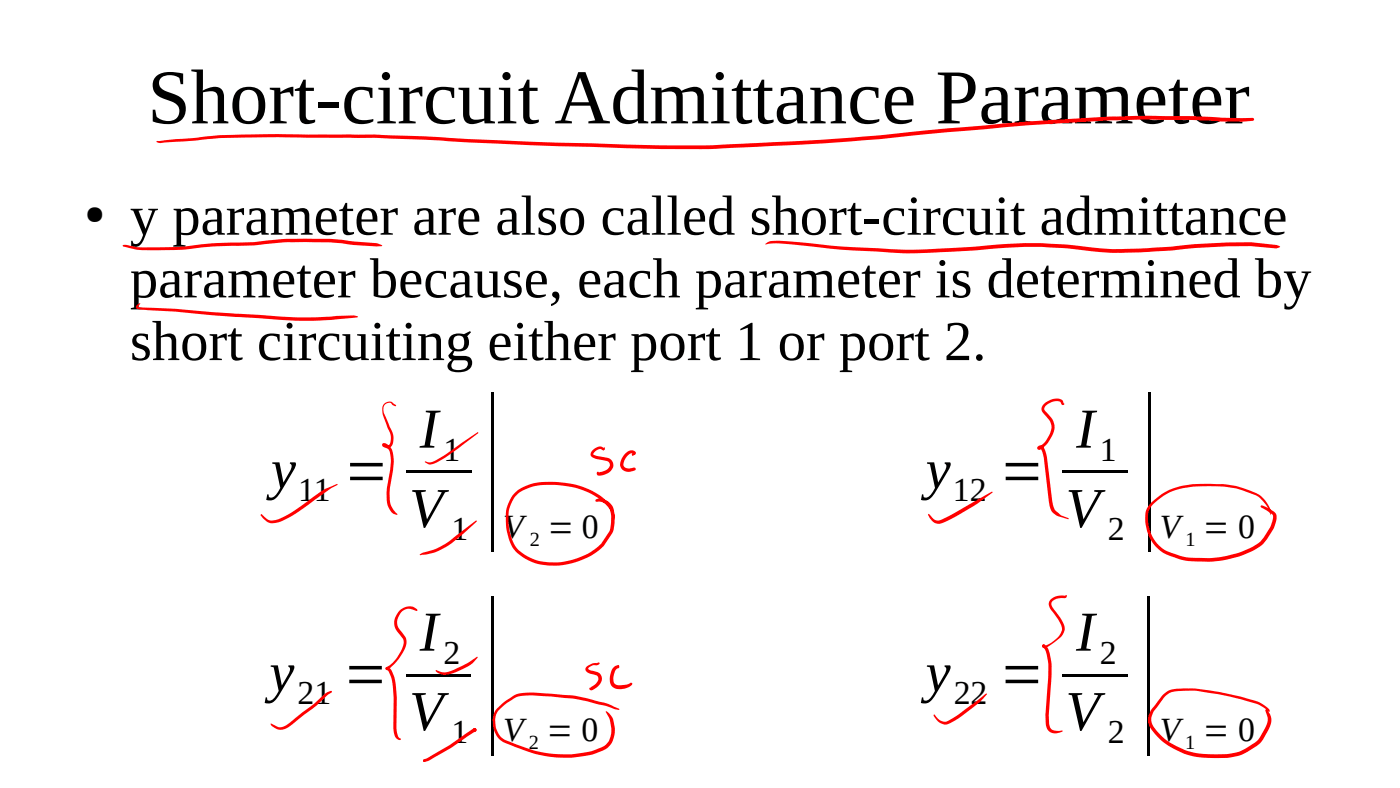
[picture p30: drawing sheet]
<svg xmlns="http://www.w3.org/2000/svg" width="280mm" height="158mm" viewBox="0 0 280 158" stroke-linecap="round" stroke-linejoin="round" font-family="sans-serif">
<defs><g id="words">
<g font-size="31.7">
<text x="96.3" y="103.6">|</text>
<text x="227.6" y="103.6">|</text>
<text x="96.3" y="144.2">|</text>
<text x="227.6" y="144.2">|</text>
</g>
<text font-size="15.5" x="29.5" y="24.7">Short-circuit Admittance Parameter</text>
<g font-size="11.3">
<text x="26" y="46.9">y parameter are also called short-circuit admittance</text>
<text x="26" y="59.4">parameter because, each parameter is determined by</text>
<text x="26" y="72">short circuiting either port 1 or port 2.</text>
<text x="83.9" y="89.5">I</text>
<text x="215.2" y="89.5">I</text>
<text x="54.2" y="97.6">y</text>
<text x="68.8" y="97.6">=</text>
<text x="185.1" y="97.6">y</text>
<text x="199.9" y="97.6">=</text>
<text x="81.8" y="105.3">V</text>
<text x="213.1" y="105.3">V</text>
<text x="83.9" y="130.1">I</text>
<text x="215.2" y="130.1">I</text>
<text x="53.9" y="138.2">y</text>
<text x="68.6" y="138.2">=</text>
<text x="185.1" y="138.2">y</text>
<text x="199.9" y="138.2">=</text>
<text x="81.8" y="145.9">V</text>
<text x="213.1" y="145.9">V</text>
</g>
<g font-size="6.8">
<text x="88.7" y="92.1">1</text>
<text x="220" y="92.1">1</text>
<text x="59.6" y="100.2">11</text>
<text x="190.6" y="100.2">12</text>
<text x="90.3" y="108">1</text>
<text x="100.7" y="107.5">V = 0</text>
<text x="221.6" y="108">2</text>
<text x="232" y="107.5">V = 0</text>
<text x="88.7" y="132.7">2</text>
<text x="220" y="132.7">2</text>
<text x="59.5" y="140.8">21</text>
<text x="190.7" y="140.8">22</text>
<text x="90.3" y="148.6">1</text>
<text x="100.7" y="148">V = 0</text>
<text x="221.6" y="148.6">2</text>
<text x="232" y="148">V = 0</text>
</g>
<text font-size="5.1" x="17" y="44.3">●</text>
<g font-size="4.1">
<text x="106" y="109.2">2</text>
<text x="237.1" y="109.2">1</text>
<text x="105.7" y="149.8">2</text>
<text x="237.1" y="149.8">1</text>
</g>
</g></defs>
<g fill="#000">
<path d="M81.3 94.1h13v.5h-13z" fill-rule="evenodd"/>
<path d="M212.4 94.1h13.1v.5h-13.1z" fill-rule="evenodd"/>
<path d="M81.1 134.6h13v.6h-13z" fill-rule="evenodd"/>
<path d="M212.4 134.6h13.1v.6h-13.1z" fill-rule="evenodd"/>
</g>
<g fill="#f00">
<path d="M31.4 28.2l8.7-.8a139.7 139.7 0 0 1 19.7-.5h1.8a309.8 309.8 0 0 1 27.5 .6h.5a990.1 990.1 0 0 0 52.2 1.6l2-.1a622.9 622.9 0 0 0 45.7-3.3l7.7-.6a376.5 376.5 0 0 1 25.1-1.8l9.3-.1a129.2 129.2 0 0 1 12.8 .3l6.1 .1h.2l.1 .5a31.7 31.7 0 0 1-9.3 0l-12.4-.2-6.8 .1a778.8 778.8 0 0 0-40.1 3.1 593.9 593.9 0 0 1-38.3 2.6l-1.4 .1a816.9 816.9 0 0 1-42.9-1.1 97.4 97.4 0 0 1-10.9-.6 650.6 650.6 0 0 0-42.6-.5h-2.3l-5.2 .5-5.6 .4a2.2 2.2 0 0 1-1.6-.1l-.1-.1z"/>
<path d="M52.1 102.9l.2-.1 .5 .4a2.27 2.27 0 0 0 3.1 .5l2.3-1.2 3.2-2.2a15.7 15.7 0 0 1 6-3.6l.1 .2a50.1 50.1 0 0 0-6.9 4.8l-2.6 1.6a5.7 5.7 0 0 1-4.1 1.2l-1.1-.7z"/>
<path d="M84.9 92.3l.2-.1 .9 .2 1.1-.4 1.8-1 6.6-4.6 .2 .1-4.7 3.6-3.4 2.2-1.6 .5z"/>
<path d="M84 110.8l.4-.3a13.5 13.5 0 0 0 6.7-3.3l3.9-3 .3-.2 .1 .1-3.9 3.5a11.8 11.8 0 0 1-7.5 3.4z"/>
<path d="M103 98.5a10.1 10.1 0 0 1 7.6-2.2 15.2 15.2 0 0 1 11.3 4.5l.6 1 .3 .8 .1 .5-.2 .9-.2-.8a4.3 4.3 0 0 0-1.6-2.6 15.6 15.6 0 0 0-11-3.7 9.1 9.1 0 0 0-6.7 2.2 7.2 7.2 0 0 0-1.5 5.8 10.4 10.4 0 0 0 1.4 4.3 9.8 9.8 0 0 0 8.7 3.2 14.4 14.4 0 0 0 8.4-3.7l1.7-2.6a8.6 8.6 0 0 0 .1-4.3 2.43 2.43 0 0 0-2.6-1.5l-.3-.1a.54 .54 0 0 1 .8-.6 3 3 0 0 1 2.9 2.3 6.7 6.7 0 0 1-.4 4.8l-1.7 2.5a14.3 14.3 0 0 1-14.7 2.9 7.1 7.1 0 0 1-4.6-6 9 9 0 0 1 .7-6.4z"/>
<path d="M118.5 90a1.53 1.53 0 0 1 2.3-.5l-.2 .1 .3 .2-.1 .2h-.3a1.32 1.32 0 0 0-1.9 .8l1 .4a5.1 5.1 0 0 1 2.4 .5 1.65 1.65 0 0 1 .6 1.7 1.65 1.65 0 0 1-1.2 1.2 2.13 2.13 0 0 1-1.8 .4l-.2-.3v-.4h.3l.1 .2 .1-.1a2.14 2.14 0 0 0 2.1-1.3v-.1a.82 .82 0 0 0-.6-.8l-1.6-.4a1.6 1.6 0 0 1-1.7-.9l.1-.5z"/>
<path d="M120.5 89.6l.4-.2 .1 .1-.1 .4-.2 .1-.2-.1z"/>
<path d="M125.1 90.6a1.25 1.25 0 0 1 2.1-.1l-.1 .3-.6 .2-.1-.2 .4-.4-.1 .3a1.19 1.19 0 0 0-1.5 .8l-.2 .3a1.1 1.1 0 0 0 0 1.6l.8 .2 1.1-.2 .3 .3-.3 .3a2.31 2.31 0 0 1-2.2 0 1.78 1.78 0 0 1-.2-2.6z"/>
<path d="M126.4 90.8l.6-.1 .1 .1-.6 .2z"/>
<path d="M54.1 144.6l.6 .3a2.12 2.12 0 0 0 3-.2l5.6-4.4a5.9 5.9 0 0 1 2.8-2.2h.3l-.1 .3-.7 .5-2.4 2.2-4.4 3.4a3.6 3.6 0 0 1-3 1.3l-1.4-.6z"/>
<path d="M87.1 134l.2-.1a3.3 3.3 0 0 0 3.6-.1l2.6-1.3 1.9-1.2 .1 .2a9.6 9.6 0 0 1-4.6 2.9 3.1 3.1 0 0 1-3.8-.3z"/>
<path d="M94.7 145.6h.4l.2 .3-.1 .2-.5 .1-.1-.3z"/>
<path d="M84.7 151.8l5.1-2.8 4.6-3.2a.43 .43 0 0 1 .6-.2 .43 .43 0 0 1 .2 .5l-5.1 3.4-4.3 2.5-1 .3-.2-.3z"/>
<path d="M99.4 141.6a14.1 14.1 0 0 1 3.8-2.8l1.2-.3a46.2 46.2 0 0 1 9.3 .4l2.1 .3 5.1 1.3 3 1.3-.1 .1-.8-.1-2.5-.9a39 39 0 0 0-8.2-1.5l-5.7-.4a6.3 6.3 0 0 0-3.8 .6 11.6 11.6 0 0 0-3.3 2.6 4.6 4.6 0 0 0 .6 5l.4 .4a26.5 26.5 0 0 0 13.9 3.2 14.1 14.1 0 0 0 6.6-1.8 3.8 3.8 0 0 0 1.3-3.5l-.3-1.6-.9-1.6 .1-.2a3.2 3.2 0 0 1 1.5 1.8 5.8 5.8 0 0 1-.3 4.5 5.8 5.8 0 0 1-3.7 2.3 24 24 0 0 1-16.2-1.6l-1.2-.5a4.7 4.7 0 0 1-1.9-7z"/>
<path d="M117.3 133.3l1.2-.7 1.4-.1v.1l-.3 .3-1.1 .1-.9 .6 .4 .4 1.5 .4a1.56 1.56 0 0 1 .2 2.6l-1.3 1-.3-.1-.3-.2 1.2-.9 .7-1-.2-.7-.9-.3a1.32 1.32 0 0 1-1.5-1.2z"/>
<path d="M122.8 133.3l.4-.2 .4-.1-.2 .2 .1-.2a.33 .33 0 0 1 .4 .3 .33 .33 0 0 1-.4 .3l-.2 .1a3 3 0 0 0-.5 2.9l.5 .3a4.2 4.2 0 0 0 2.2-.1l.7-.4 .2 .1a1.04 1.04 0 0 1-1 1 3.1 3.1 0 0 1-2.7 0 2.49 2.49 0 0 1-.5-3.2z"/>
<path d="M185.6 102.8h.2l.5 .5a1.55 1.55 0 0 0 2.3 .4l9.8-5.4 .1 .1a49 49 0 0 1-8.7 5.5l-.5 .3a2.17 2.17 0 0 1-2.7 .1l-.7-.8z"/>
<path d="M230.2 100.6a12.7 12.7 0 0 1 9.5-3.9 27.7 27.7 0 0 1 7.8 .5 11.6 11.6 0 0 1 5 2.3 4 4 0 0 1 1.6 3.5 5.8 5.8 0 0 0-3.6-4.2 22.3 22.3 0 0 0-10.8-1.6 15.2 15.2 0 0 0-5.9 1.3 8 8 0 0 0-4.1 3.7 7.2 7.2 0 0 0 5.4 8.6l2.4 .6a23.9 23.9 0 0 0 10.7-1.1 13.8 13.8 0 0 0 3.9-2.1 9.6 9.6 0 0 0 2.5-4.4l-.1-.9-2.3-1.4v-.4l.2-.1 .5 .2 2.1 1.2 .3 .7-.2 1.4a8.4 8.4 0 0 1-4.9 5.8 23.1 23.1 0 0 1-13.4 1.7l-2.4-.8a7.7 7.7 0 0 1-5-9.6z"/>
<path d="M186.7 142.9h.2a2.07 2.07 0 0 0 2.9 1.1l2-1.2 5.4-4.2 .2 .2a33.4 33.4 0 0 1-5.6 4.7l-1.4 .9a2.44 2.44 0 0 1-3.7-1.5z"/>
<path d="M232.5 139a3.9 3.9 0 0 1 3-1.3l1.6-.1a52.8 52.8 0 0 1 14.5 2.6l.3 .2a4.1 4.1 0 0 1 2 1.6v.1a.22 .22 0 0 1-.2 .2 .22 .22 0 0 1-.2-.3l-.1-.1a7.3 7.3 0 0 0-3.5-1.6 53.1 53.1 0 0 0-11.8-2.3l-2.6 .1a3.4 3.4 0 0 0-2.9 1.7l-1.9 2.4-.2 .6a2.73 2.73 0 0 0 .8 3.2 14.7 14.7 0 0 0 12 4.8 10.4 10.4 0 0 0 5.8-1.2l2.4-1.6 1.5-2.5a2.85 2.85 0 0 0 .4-2.5l-.3-1v-.2l.4 .1 .5 .9a3.1 3.1 0 0 1-.3 3l-1.6 2.7-2.6 1.8a11.2 11.2 0 0 1-6.4 1.2 14.6 14.6 0 0 1-13.1-6.2 3.3 3.3 0 0 1 .3-3.5z"/>
<path d="M208.5 128.9l.2-.1a2.21 2.21 0 0 1 1.3 2l.3 1.8v1.6l-.5 8.8v1.7a1.47 1.47 0 0 0 1.9 1.4l.7-.1 .2 .1a2.05 2.05 0 0 1-3.2-.6l-.2-.8-.1-1.8 .4-5.8a15 15 0 0 0-.3-6.8l-.3-.6-.4-.4z"/>
<path d="M210.2 119.8l1.2-.7 .8-.1 .8 .1 .2-.2 .2 .1-.3 .5h-.9a1.7 1.7 0 0 0-1.9 1.2l.2 .7 1.6 2.1a3.1 3.1 0 0 1 .8 2.7l-.1 .2a7.8 7.8 0 0 1-3.3 2.9 .61 .61 0 0 1-.6 .3 .61 .61 0 0 1-.5-.5l.3-.3 .3 .2a4.8 4.8 0 0 0 3.4-3.3l-.7-1.7-1.2-1.8a1.64 1.64 0 0 1-.3-2.4z"/>
<path d="M208.8 80.7a3.1 3.1 0 0 1 3.7-.6l.2 .5h-.1l.3 .1-.1 .2h-.4l-.3-.5a1.95 1.95 0 0 0-1.9 0l-1 .6-.4 .7 1.5 1.8a3.3 3.3 0 0 1-.1 3.9 5.6 5.6 0 0 1-2.1 2.4 .45 .45 0 0 1-.7-.2 .45 .45 0 0 1 .5-.6 .99 .99 0 0 1 1.1 1l.4 1.4 1 8.8 .3 1.1 .5 .9a5 5 0 0 0 2.5 1.4l.1 .1-.2 .1a6 6 0 0 1-3.2-1.5l-.4-.7-.2-1.3-1-8.8-.4-1.3-.3-.5h-.1v-.3l-.1-.1a5 5 0 0 0 2.1-2.7 2.52 2.52 0 0 0-.2-2.7l-.9-1a1.31 1.31 0 0 1-.1-2.2z"/>
<path d="M76.8 80.7a1.23 1.23 0 0 1 1.9 0l.5 .2v.2l-.1 .1-.7-.3a.98 .98 0 0 0-1-.3 .98 .98 0 0 0-.7 .9l.1 1.1 1.7 3.7a2.46 2.46 0 0 1-.7 3.3h-.4l-.6-.2a.44 .44 0 0 1-.3-.7 .44 .44 0 0 1 .7-.1 2.94 2.94 0 0 1 1.5 3v.2a17.1 17.1 0 0 1-.7 5.8v2.3a4.1 4.1 0 0 0 1.5 2.8v.1a1.35 1.35 0 0 1-1.5-.8l-.6-1.5a16.5 16.5 0 0 1 .6-6.6l.2-1.5a3.4 3.4 0 0 0-.7-2.8l-.7-.5 .1-.2 .7 .2a1.35 1.35 0 0 0 .6-1.6l-.2-.9-1.4-3.6a2.44 2.44 0 0 1 .2-2.3z"/>
<path d="M77.2 133.4l.2-.1 .3 .2-.2-.1 .4 .1a5.6 5.6 0 0 1 1.2 3.3l.3 2.6-.1 6.1 .2 1.4 .4 .6a.26 .26 0 0 1 .3 .2 .26 .26 0 0 1-.2 .3 .26 .26 0 0 1-.3-.1l-.2-.2a1.83 1.83 0 0 1-.8-1.5v-6.8l-.2-2.5a6.2 6.2 0 0 0-.9-2.9l-.5-.2z"/>
<path d="M80 122a2.66 2.66 0 0 1 2.9-.6l.5 .4v.3l-.7-.2a2.23 2.23 0 0 0-3.1 1.7 2.33 2.33 0 0 0 .5 2.4l1 1.3a3 3 0 0 1-.5 3.2 10.6 10.6 0 0 1-3 3.3h-.4v-.4a5.5 5.5 0 0 0 2.3-2.2l.6-1a2.63 2.63 0 0 0 .5-2.6l-.8-.9a3.1 3.1 0 0 1 .2-4.7z"/>
<path d="M24.7 49h.7l2.3 .4a75.8 75.8 0 0 0 12.7-.6l2.9-.2 7.4-.2 6.6-.7h8.7l9.4 .9 1.1 .5-1.2 .2-4.6-.3-4.7-.6h-5.1l-4.3 .1-5.9 .6a84.2 84.2 0 0 0-11.9 .6 78.4 78.4 0 0 1-11.4 .2l-2.7-.6-.2-.2z"/>
<path d="M153.1 48.8v-.1a3.1 3.1 0 0 1 2.7-.6h.2a416.1 416.1 0 0 0 25.9 1.8l10.7-.5a142.8 142.8 0 0 1 16.5-.7l6.8 .5a42.3 42.3 0 0 0 8.8 .6l4.7-.2 5.9-.4a107.3 107.3 0 0 1 14.9-.8l5.1 .6 .7 .3-.7 .4-5.1-.5a104.3 104.3 0 0 0-15.3 .8l-10.7 .5a71.5 71.5 0 0 1-10.8-.9l-4.4-.2a115.8 115.8 0 0 0-15 .7 123.8 123.8 0 0 1-20.9 .1l-4.8-.3-12.3-1.2h-2.1l-.8 .2z"/>
<path d="M27.3 61l.7-.4-.5 .8 1.7 .1a131.2 131.2 0 0 1 13.2 .9l16.8 1h3.7l7.8-.4 .9 .3-.8 .2-4.8 .5-6.9 .1-11.9-.7-12-1.1-7.6-.5a.41 .41 0 0 1-.4-.3 .41 .41 0 0 1 .1-.5z"/>
<circle cx="126.5" cy="90.9" r=".16"/>
<circle cx="95" cy="146" r=".38"/>
<circle cx="84.8" cy="152" r=".24"/>
<circle cx="84.9" cy="152" r=".24"/>
<circle cx="208.7" cy="129.1" r=".31"/>
</g>
<use href="#words"/>
</svg>
